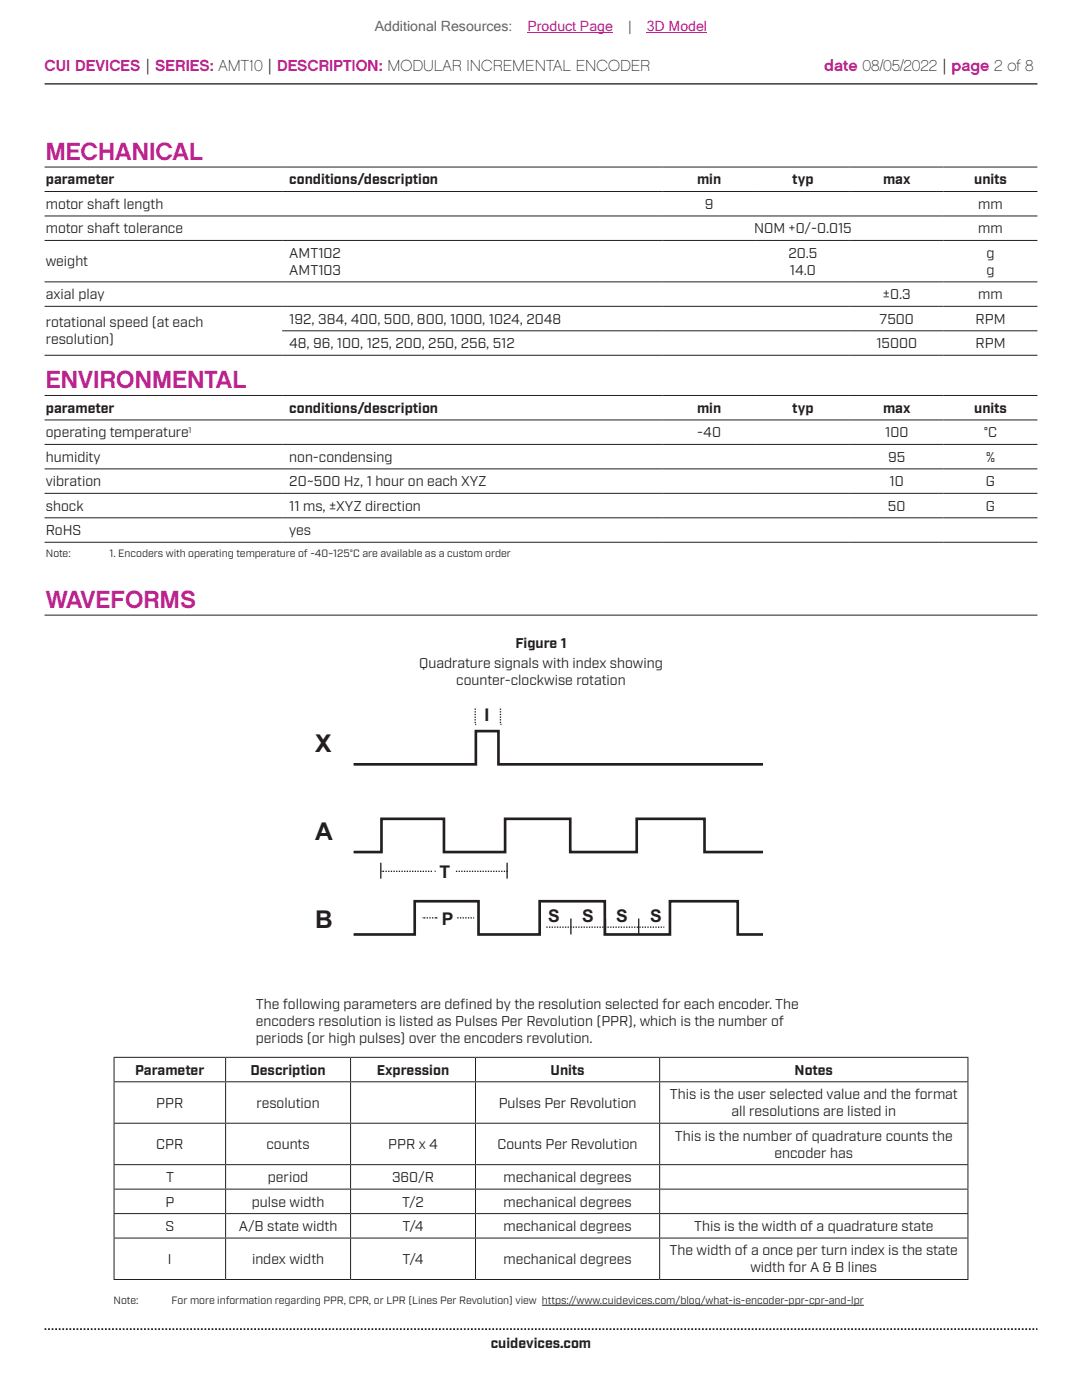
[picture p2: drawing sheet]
<svg xmlns="http://www.w3.org/2000/svg" width="216mm" height="279mm" viewBox="0 0 216 279" stroke-linecap="round" stroke-linejoin="round" font-family="sans-serif">
<defs><g id="words">
<g font-size="4.9" fill="#bd238f">
<text x="9.1" y="31.9">MECHANICAL</text>
<text x="9.1" y="77.5">ENVIRONMENTAL</text>
<text x="9.1" y="121.4">WAVEFORMS</text>
</g>
<g font-size="4.9" fill="#231f20">
<text x="62.9" y="150">X</text>
<text x="62.9" y="167.7">A</text>
<text x="62.9" y="185.3">B</text>
</g>
<g font-size="3.5" fill="#231f20">
<text x="96.7" y="143.9">I</text>
<text x="87.7" y="175.3">T</text>
<text x="88.2" y="184.7">P</text>
<text x="109.4" y="183.9">S</text>
<text x="116.2" y="183.9">S</text>
<text x="123" y="183.9">S</text>
<text x="129.7" y="183.9">S</text>
</g>
<g font-size="3.2" fill="#bd238f">
<text x="8.9" y="14.3">CUI DEVICES | SERIES: AMT10 | DESCRIPTION: MODULAR INCREMENTAL ENCODER</text>
<text x="164.4" y="14.3">date 08/05/2022 | page 2 of 8</text>
</g>
<g font-size="2.8" fill="#63676b">
<text x="74.8" y="6.1">Additional Resources:</text>
<text x="125.3" y="6.1">|</text>
</g>
<g font-size="2.8" fill="#bd238f">
<text x="105.3" y="6.1">Product Page</text>
<text x="129.1" y="6.1">3D Model</text>
</g>
<g font-size="2.8" fill="#231f20">
<text x="9.1" y="36.8">parameter</text>
<text x="9.1" y="41.7">motor shaft length</text>
<text x="57.7" y="36.8">conditions/description</text>
<text x="139.1" y="36.8">min</text>
<text x="140.6" y="41.7">9</text>
<text x="158.1" y="36.8">typ</text>
<text x="176.2" y="36.8">max</text>
<text x="194.4" y="36.8">units</text>
<text x="195.2" y="41.7">mm</text>
<text x="9.1" y="46.6">motor shaft tolerance</text>
<text x="150.5" y="46.6">NOM +0/-0.015</text>
<text x="195.2" y="46.6">mm</text>
<text x="9.1" y="53.1">weight</text>
<text x="57.7" y="51.5">AMT102</text>
<text x="157.3" y="51.5">20.5</text>
<text x="196.8" y="51.5">g</text>
<text x="9.1" y="59.7">axial play</text>
<text x="57.7" y="54.8">AMT103</text>
<text x="157.6" y="54.8">14.0</text>
<text x="176.2" y="59.7">±0.3</text>
<text x="195.2" y="59.7">mm</text>
<text x="196.8" y="54.8">g</text>
<text x="9.1" y="65.4">rotational speed (at each</text>
<text x="57.7" y="64.6">192, 384, 400, 500, 800, 1000, 1024, 2048</text>
<text x="175.5" y="64.6">7500</text>
<text x="194.7" y="64.6">RPM</text>
<text x="9.1" y="68.7">resolution)</text>
<text x="57.7" y="69.5">48, 96, 100, 125, 200, 250, 256, 512</text>
<text x="174.9" y="69.5">15000</text>
<text x="194.7" y="69.5">RPM</text>
<text x="9.1" y="82.4">parameter</text>
<text x="57.7" y="82.4">conditions/description</text>
<text x="139.1" y="82.4">min</text>
<text x="158.1" y="82.4">typ</text>
<text x="176.2" y="82.4">max</text>
<text x="194.4" y="82.4">units</text>
<text x="9.1" y="87.3">operating temperature</text>
<text x="139.1" y="87.3">-40</text>
<text x="176.6" y="87.3">100</text>
<text x="196.3" y="87.3">°C</text>
<text x="9.1" y="92.2">humidity</text>
<text x="57.7" y="92.2">non-condensing</text>
<text x="177.2" y="92.2">95</text>
<text x="196.8" y="92.2">%</text>
<text x="9.1" y="97">vibration</text>
<text x="9.1" y="101.9">shock</text>
<text x="57.7" y="97">20~500 Hz, 1 hour on each XYZ</text>
<text x="57.7" y="101.9">11 ms, ±XYZ direction</text>
<text x="177.2" y="101.9">50</text>
<text x="177.5" y="97">10</text>
<text x="196.7" y="97">G</text>
<text x="196.7" y="101.9">G</text>
<text x="9.1" y="106.8">RoHS</text>
<text x="57.7" y="106.8">yes</text>
<text x="102.8" y="129.3">Figure 1</text>
<text x="83.6" y="133.2">Quadrature signals with index showing</text>
<text x="91.1" y="136.6">counter-clockwise rotation</text>
<text x="51.1" y="201.3">The following parameters are def</text>
<text x="91.8" y="201.3">ined by the resolution selected for each encoder. The</text>
<text x="51.1" y="204.7">encoders resolution is listed as Pulses Per Revolution (PPR), which is the number of</text>
<text x="51.1" y="208.1">periods (or high pulses) over the encoders revolution.</text>
<text x="27" y="214.5">Parameter</text>
<text x="50" y="214.5">Description</text>
<text x="75.2" y="214.5">Expression</text>
<text x="109.9" y="214.5">Units</text>
<text x="158.5" y="214.5">Notes</text>
<text x="31.2" y="221.1">PPR</text>
<text x="51.2" y="221.1">resolution</text>
<text x="99.5" y="221.1">Pulses Per Revolution</text>
<text x="133.7" y="219.4">This is the user selected value and the format</text>
<text x="134.7" y="227.6">This is the number of quadrature counts the</text>
<text x="145.9" y="222.8">all resolutions are listed in</text>
<text x="31.2" y="229.3">CPR</text>
<text x="53.2" y="229.3">counts</text>
<text x="77.5" y="229.3">PPR x 4</text>
<text x="99.3" y="229.3">Counts Per Revolution</text>
<text x="154.6" y="231">encoder has</text>
<text x="33.1" y="235.9">T</text>
<text x="53.5" y="235.9">period</text>
<text x="78.2" y="235.9">360/R</text>
<text x="100.5" y="235.9">mechanical degrees</text>
<text x="33" y="240.8">P</text>
<text x="33" y="245.7">S</text>
<text x="47.7" y="245.7">A/B state width</text>
<text x="50.2" y="240.8">pulse width</text>
<text x="80.3" y="240.8">T/2</text>
<text x="80.3" y="245.7">T/4</text>
<text x="100.5" y="240.8">mechanical degrees</text>
<text x="100.5" y="245.7">mechanical degrees</text>
<text x="138.5" y="245.7">This is the width of a quadrature state</text>
<text x="133.6" y="250.6">The width of a once per turn index is the state</text>
<text x="33.5" y="252.2">I</text>
<text x="50.3" y="252.2">index width</text>
<text x="80.3" y="252.2">T/4</text>
<text x="100.5" y="252.2">mechanical degrees</text>
<text x="149.7" y="253.9">width for A &amp; B lines</text>
<text x="97.9" y="269">cuidevices.com</text>
</g>
<g font-size="2.1" fill="#231f20">
<text x="9.1" y="111.2">Note:</text>
<text x="21.8" y="111.2">1. Encoders with operating temperature of -40~125°C are available as a custom order</text>
<text x="22.7" y="260.3">Note:</text>
<text x="34.3" y="260.3">For more information regarding PPR, CPR, or LPR (Lines Per Revolution) view https://www.cuidevices.com/blog/what-is-encoder-ppr-cpr-and-lpr</text>
</g>
<text font-size="1.6" fill="#231f20" x="37.6" y="86.3">1</text>
</g></defs>
<path d="M8.9 16.7h198.1" fill="none" stroke="#231f20" stroke-width=".26"/>
<path d="M8.9 265.3h198.1" fill="none" stroke="#231f20" stroke-width=".35" stroke-dasharray=".4 .4 .4 .4 .4 .4" stroke-dashoffset=".7" stroke-linecap="butt"/>
<path d="M8.9 122.8h198.1" fill="none" stroke="#231f20" stroke-width=".2"/>
<path d="M58.6 137.4h98.7v57.6h-98.7z" fill="#fff"/>
<path d="M70.5 152.5h24.5v-6.6h4.5v6.6h52.7M70.5 170h5.6v-6.6h12.5v6.6h12.2v-6.6h13v6.6h13.2v-6.6h13.6v6.6h11.6M70.5 186.5h12.3v-6.6h12.7v6.6h12.2v-6.6h13v6.6h13v-6.6h13.5v6.6h5" fill="none" stroke="#231f20" stroke-width=".53"/>
<g fill="none" stroke="#231f20" stroke-width=".27">
<path d="M94.8 144.6h.1M94.8 141.4v.3M99.9 141.4v.3M99.9 144.6h.1M76 172.2v3.2M76.1 173.9h.1M86.7 173.9h.1M91 173.9h.2M101.1 173.9h.2M101.2 172.2v3.2M84.3 183.2h.1M87 183.2h.3"/>
<path d="M91.2 183.2h.3M94.4 183.2h.1M109 185h.3M113.9 183.3v3.2M120.8 183.3v3.2M127.4 183.3v3.2M132.4 185h.1"/>
</g>
<path d="M94.8 141.9v2.4M99.9 141.9v2.4M76.4 173.9h10.1M91.5 173.9h9.6M84.6 183.2h2.4M91.8 183.2h2.4M109.5 185h22.6" fill="none" stroke="#231f20" stroke-width=".27" stroke-dasharray=".3 .3" stroke-linecap="butt"/>
<g fill="none" stroke="#231f20" stroke-width=".2">
<path d="M8.9 33.3h198.1M8.9 38.2h198.1M8.9 43.1h198.1M8.9 48h198.1M8.9 56.3h198.1M8.9 61.1h198.1M8.9 70.9h198.1M8.9 78.9h198.1M56.3 66h150.7M8.9 98.5h198.1M8.9 83.8h198.1M8.9 88.7h198.1"/>
<path d="M8.9 93.6h198.1M8.9 103.3h198.1M8.9 108.2h198.1M22.7 211h170.5M22.7 215.9h170.5M22.8 211.1v4.7M22.8 216v8.1M45 211.1v4.7M45 216v8.1M70 211.1v4.7M70 216v8.1M94.9 211.1v4.7"/>
<path d="M94.9 216v8.1M131.6 211.1v4.7M131.6 216v8.1M193.1 211.1v4.7M193.1 216v8.1M22.7 224.2h170.5M22.7 232.4h170.5M22.7 237.3h170.5M22.8 224.3v8M22.8 232.5v4.7M22.8 237.4v4.7M45 224.3v8"/>
<path d="M45 232.5v4.7M45 237.4v4.7M70 224.3v8M70 232.5v4.7M70 237.4v4.7M94.9 224.3v8M94.9 232.5v4.7M94.9 237.4v4.7M131.6 224.3v8M131.6 232.5v4.7M131.6 237.4v4.7M193.1 224.3v8"/>
<path d="M193.1 232.5v4.7M193.1 237.4v4.7M22.7 242.2h170.5M22.7 247.1h170.5M22.7 255.4h170.5M22.8 242.3v4.7M22.8 247.2v8.1M45 242.3v4.7M45 247.2v8.1M70 242.3v4.7M70 247.2v8.1M94.9 242.3v4.7"/>
<path d="M94.9 247.2v8.1M131.6 242.3v4.7M131.6 247.2v8.1M193.1 242.3v4.7M193.1 247.2v8.1M108.1 260.5h64.3"/>
</g>
<path d="M105.3 6.5h17M129.1 6.5h12" fill="none" stroke="#bd238f" stroke-width=".2"/>
<use href="#words"/>
</svg>
